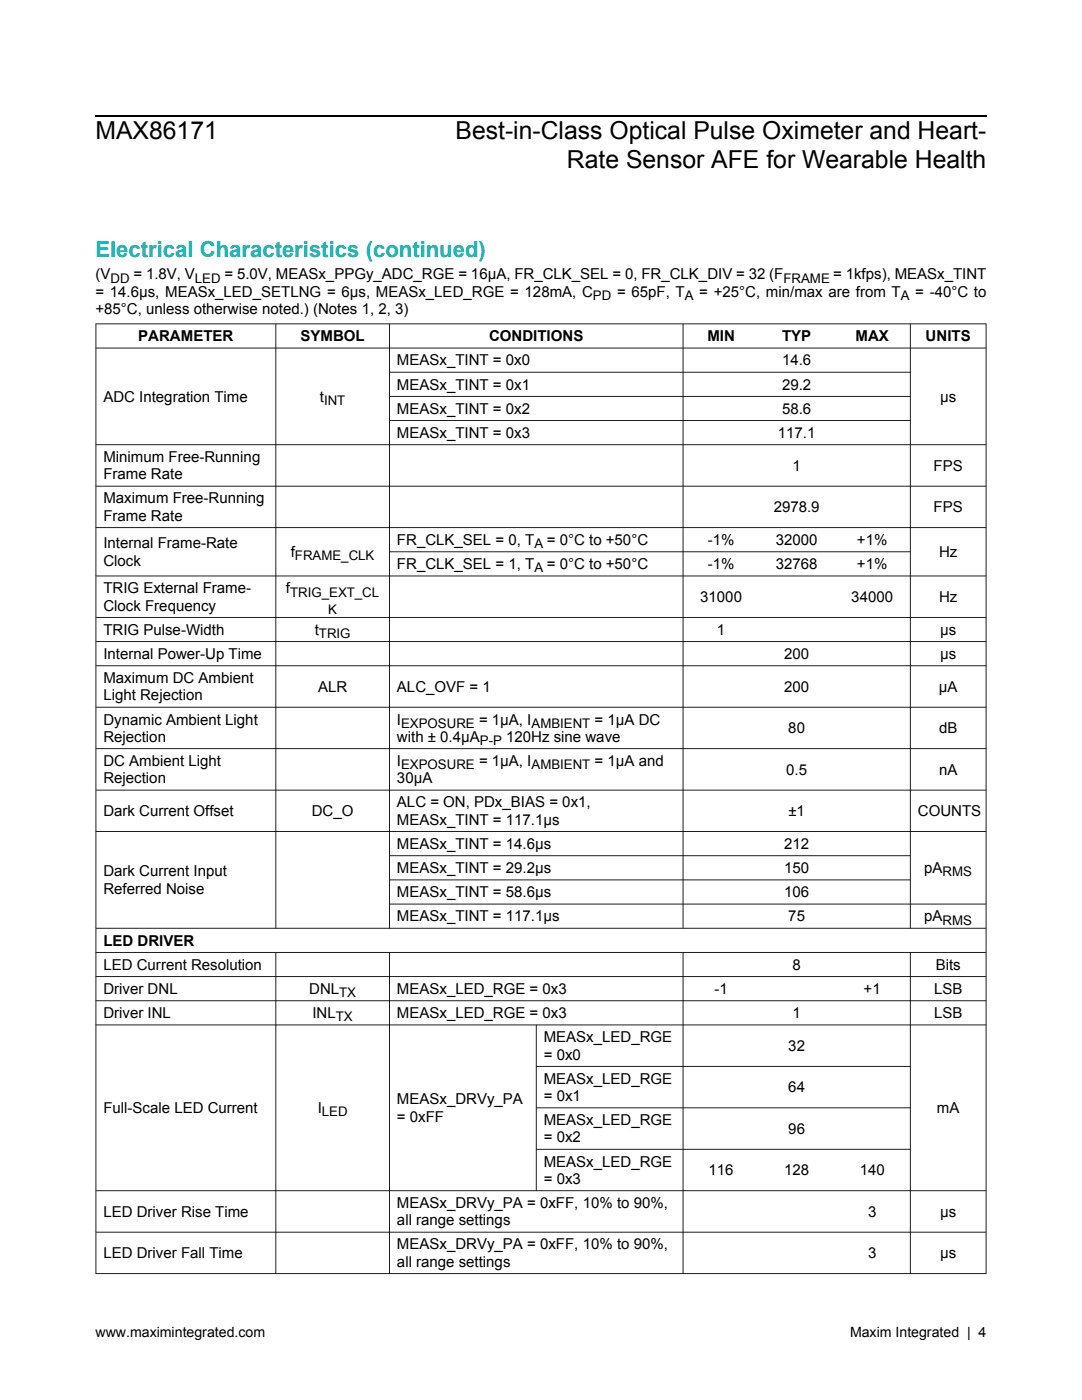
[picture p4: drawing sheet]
<svg xmlns="http://www.w3.org/2000/svg" width="216mm" height="279mm" viewBox="0 0 216 279" stroke-linecap="round" stroke-linejoin="round" font-family="sans-serif">
<defs><g id="words">
<g font-size="4.9">
<text x="19" y="27.8">MAX86171</text>
<text x="90.9" y="27.8">Best-in-Class Optical Pulse Oximeter and Heart-</text>
<text x="113.1" y="33.5">Rate Sensor AFE for Wearable Health</text>
</g>
<text font-size="4.4" fill="#00b1b0" x="19" y="51.3">Electrical Characteristics (continued)</text>
<g font-size="3">
<text x="19" y="55.8">(V</text>
<text x="19" y="59.2">= 14.6μs, MEASx_LED_SETLNG = 6μs, MEASx_LED_RGE = 128mA, C</text>
<text x="19" y="62.7">+85°C, unless otherwise noted.) (Notes 1, 2, 3)</text>
<text x="27.6" y="68.1">PARAMETER</text>
<text x="60" y="68.1">SYMBOL</text>
<text x="97.6" y="68.1">CONDITIONS</text>
<text x="141.1" y="68.1">MIN</text>
<text x="156.1" y="68.1">TYP</text>
<text x="170.7" y="68.1">MAX</text>
<text x="184.7" y="68.1">UNITS</text>
<text x="79.2" y="72.9">MEASx_TINT = 0x0</text>
<text x="79.2" y="77.7">MEASx_TINT = 0x1</text>
<text x="156.1" y="72.9">14.6</text>
<text x="156.1" y="77.7">29.2</text>
<text x="20.6" y="80.1">ADC Integration Time</text>
<text x="63.8" y="80.1">t</text>
<text x="79.2" y="82.6">MEASx_TINT = 0x2</text>
<text x="156.1" y="82.6">58.6</text>
<text x="187.6" y="80.1">μs</text>
<text x="79.2" y="87.4">MEASx_TINT = 0x3</text>
<text x="155.2" y="87.4">117.1</text>
<text x="20.6" y="92.2">Minimum Free-Running</text>
<text x="20.6" y="95.7">Frame Rate</text>
<text x="158.1" y="93.9">1</text>
<text x="186.3" y="93.9">FPS</text>
<text x="20.6" y="100.5">Maximum Free-Running</text>
<text x="20.6" y="103.9">Frame Rate</text>
<text x="154.4" y="102.2">2978.9</text>
<text x="186.3" y="102.2">FPS</text>
<text x="20.6" y="109.4">Internal Frame-Rate</text>
<text x="20.6" y="112.9">Clock</text>
<text x="58" y="111.2">f</text>
<text x="79.2" y="108.8">FR_CLK_SEL = 0, T</text>
<text x="79.2" y="113.6">FR_CLK_SEL = 1, T</text>
<text x="141.2" y="108.8">-1%</text>
<text x="141.2" y="113.6">-1%</text>
<text x="154.8" y="108.8">32000</text>
<text x="154.8" y="113.6">32768</text>
<text x="171" y="108.8">+1%</text>
<text x="171" y="113.6">+1%</text>
<text x="187.4" y="111.2">Hz</text>
<text x="20.6" y="118.4">TRIG External Frame-</text>
<text x="57.1" y="118.4">f</text>
<text x="20.6" y="121.8">Clock Frequency</text>
<text x="139.7" y="120.1">31000</text>
<text x="169.9" y="120.1">34000</text>
<text x="187.4" y="120.1">Hz</text>
<text x="20.6" y="126.7">TRIG Pulse-Width</text>
<text x="20.6" y="131.5">Internal Power-Up Time</text>
<text x="62.8" y="126.7">t</text>
<text x="143.1" y="126.7">1</text>
<text x="156.5" y="131.5">200</text>
<text x="187.6" y="126.7">μs</text>
<text x="187.6" y="131.5">μs</text>
<text x="20.6" y="136.3">Maximum DC Ambient</text>
<text x="20.6" y="139.8">Light Rejection</text>
<text x="63.5" y="138">ALR</text>
<text x="79.2" y="138">ALC_OVF = 1</text>
<text x="156.5" y="138">200</text>
<text x="187.3" y="138">μA</text>
<text x="20.6" y="144.6">Dynamic Ambient Light</text>
<text x="20.6" y="148">Rejection</text>
<text x="79.2" y="144.6">I</text>
<text x="79.2" y="148">with ± 0.4μA</text>
<text x="157.3" y="146.3">80</text>
<text x="187.4" y="146.3">dB</text>
<text x="20.6" y="152.9">DC Ambient Light</text>
<text x="79.2" y="152.9">I</text>
<text x="156.9" y="154.6">0.5</text>
<text x="187.4" y="154.6">nA</text>
<text x="20.6" y="156.3">Rejection</text>
<text x="79.2" y="156.3">30μA</text>
<text x="79.2" y="161.1">ALC = ON, PDx_BIAS = 0x1,</text>
<text x="20.6" y="162.9">Dark Current Offset</text>
<text x="62.2" y="162.9">DC_O</text>
<text x="79.2" y="164.6">MEASx_TINT = 117.1μs</text>
<text x="157.3" y="162.9">±1</text>
<text x="183.1" y="162.9">COUNTS</text>
<text x="79.2" y="169.4">MEASx_TINT = 14.6μs</text>
<text x="156.5" y="169.4">212</text>
<text x="20.6" y="174.9">Dark Current Input</text>
<text x="20.6" y="178.4">Referred Noise</text>
<text x="79.2" y="174.2">MEASx_TINT = 29.2μs</text>
<text x="79.2" y="179.1">MEASx_TINT = 58.6μs</text>
<text x="156.5" y="174.2">150</text>
<text x="156.5" y="179.1">106</text>
<text x="184.4" y="174.2">pA</text>
<text x="79.2" y="183.9">MEASx_TINT = 117.1μs</text>
<text x="157.3" y="183.9">75</text>
<text x="184.4" y="183.9">pA</text>
<text x="20.6" y="188.7">LED DRIVER</text>
<text x="20.6" y="193.5">LED Current Resolution</text>
<text x="158.1" y="193.5">8</text>
<text x="186.7" y="193.5">Bits</text>
<text x="20.6" y="198.4">Driver DNL</text>
<text x="20.6" y="203.2">Driver INL</text>
<text x="61.7" y="198.4">DNL</text>
<text x="62.4" y="203.2">INL</text>
<text x="79.2" y="198.4">MEASx_LED_RGE = 0x3</text>
<text x="79.2" y="203.2">MEASx_LED_RGE = 0x3</text>
<text x="142.6" y="198.4">-1</text>
<text x="158.1" y="203.2">1</text>
<text x="172.3" y="198.4">+1</text>
<text x="186.4" y="198.4">LSB</text>
<text x="186.4" y="203.2">LSB</text>
<text x="108.5" y="208">MEASx_LED_RGE</text>
<text x="157.3" y="209.7">32</text>
<text x="108.5" y="211.4">= 0x0</text>
<text x="79.2" y="220.4">MEASx_DRVy_PA</text>
<text x="108.5" y="216.3">MEASx_LED_RGE</text>
<text x="108.5" y="219.7">= 0x1</text>
<text x="157.3" y="218">64</text>
<text x="20.6" y="222.1">Full-Scale LED Current</text>
<text x="63.4" y="222.1">I</text>
<text x="79.2" y="223.9">= 0xFF</text>
<text x="108.5" y="224.5">MEASx_LED_RGE</text>
<text x="108.5" y="228">= 0x2</text>
<text x="157.3" y="226.3">96</text>
<text x="187" y="222.1">mA</text>
<text x="108.5" y="232.8">MEASx_LED_RGE</text>
<text x="108.5" y="236.3">= 0x3</text>
<text x="141.4" y="234.5">116</text>
<text x="156.5" y="234.5">128</text>
<text x="171.5" y="234.5">140</text>
<text x="20.6" y="242.8">LED Driver Rise Time</text>
<text x="79.2" y="241.1">MEASx_DRVy_PA = 0xFF, 10% to 90%,</text>
<text x="79.2" y="244.5">all range settings</text>
<text x="173.2" y="242.8">3</text>
<text x="187.6" y="242.8">μs</text>
<text x="20.6" y="251.1">LED Driver Fall Time</text>
<text x="79.2" y="249.4">MEASx_DRVy_PA = 0xFF, 10% to 90%,</text>
<text x="173.2" y="251.1">3</text>
<text x="187.6" y="251.1">μs</text>
<text x="79.2" y="252.8">all range settings</text>
</g>
<g font-size="2.8">
<text x="19" y="266.8">www.maximintegrated.com</text>
<text x="169.6" y="266.8">Maxim Integrated | 4</text>
</g>
<g font-size="2.6">
<text x="22" y="56.4">DD = 1.8V, VLED = 5.0V, MEASx_PPGy_ADC_RGE = 16μA, FR_CLK_SEL = 0, FR_CLK_DIV = 32 (FFRAME = 1kfps), MEASx_TINT</text>
<text x="118.3" y="59.9">PD = 65pF, TA = +25°C, min/max are from TA = -40°C to</text>
<text x="64.7" y="80.8">INT</text>
<text x="58.9" y="111.8">FRAME_CLK</text>
<text x="106.6" y="109.4">A = 0°C to +50°C</text>
<text x="57.9" y="119.1">TRIG_EXT_CL</text>
<text x="106.6" y="114.2">A = 0°C to +50°C</text>
<text x="65.5" y="122.5">K</text>
<text x="63.6" y="127.3">TRIG</text>
<text x="80" y="145.3">EXPOSURE = 1μA, IAMBIENT = 1μA DC</text>
<text x="95.8" y="148.7">P-P 120Hz sine wave</text>
<text x="80" y="153.5">EXPOSURE = 1μA, IAMBIENT = 1μA and</text>
<text x="188.1" y="174.9">RMS</text>
<text x="188.1" y="184.5">RMS</text>
<text x="67" y="203.8">TX</text>
<text x="67.7" y="199">TX</text>
<text x="64.2" y="222.8">LED</text>
</g>
</g></defs>
<g fill="none" stroke="#000" stroke-width=".2">
<path d="M19 69.5h177.8M55 64.5v120.8M77.6 74.3h104.1M77.6 79.1h104.1M77.7 64.5v120.8M136.3 64.5v120.8M181.6 64.5v120.8M19 88.8h177.8M19 97h177.8M77.6 83.9h104.1M19 105.3h177.8M19 114.9h177.8"/>
<path d="M77.6 110.1h104.1M19 123.2h177.8M19 128h177.8M19 132.9h177.8M19 141.1h177.8M19 149.4h177.8M19 157.7h177.8M19 166h177.8M77.6 170.8h104.1M77.6 175.6h104.1M19 185.3h177.8M19 190.1h177.8"/>
<path d="M19 194.9h177.8M19 199.7h177.8M55 190v64.3M77.6 180.4h119.2M77.7 190v64.3M136.3 190v64.3M181.6 190v64.3M19 204.5h177.8M106.9 212.8h74.8M107 204.5v33.2M19 237.6h177.8M106.9 221.1h74.8"/>
<path d="M106.9 229.4h74.8M19 245.9h177.8"/>
</g>
<path d="M19 64.5h177.8v189.8h-177.8l.2-.2h177.5v-189.4h-177.5v189.4l-.2 .2z" fill="#000"/>
<path d="M19 23.1h177.8" fill="none" stroke="#000" stroke-width=".26"/>
<use href="#words"/>
</svg>
